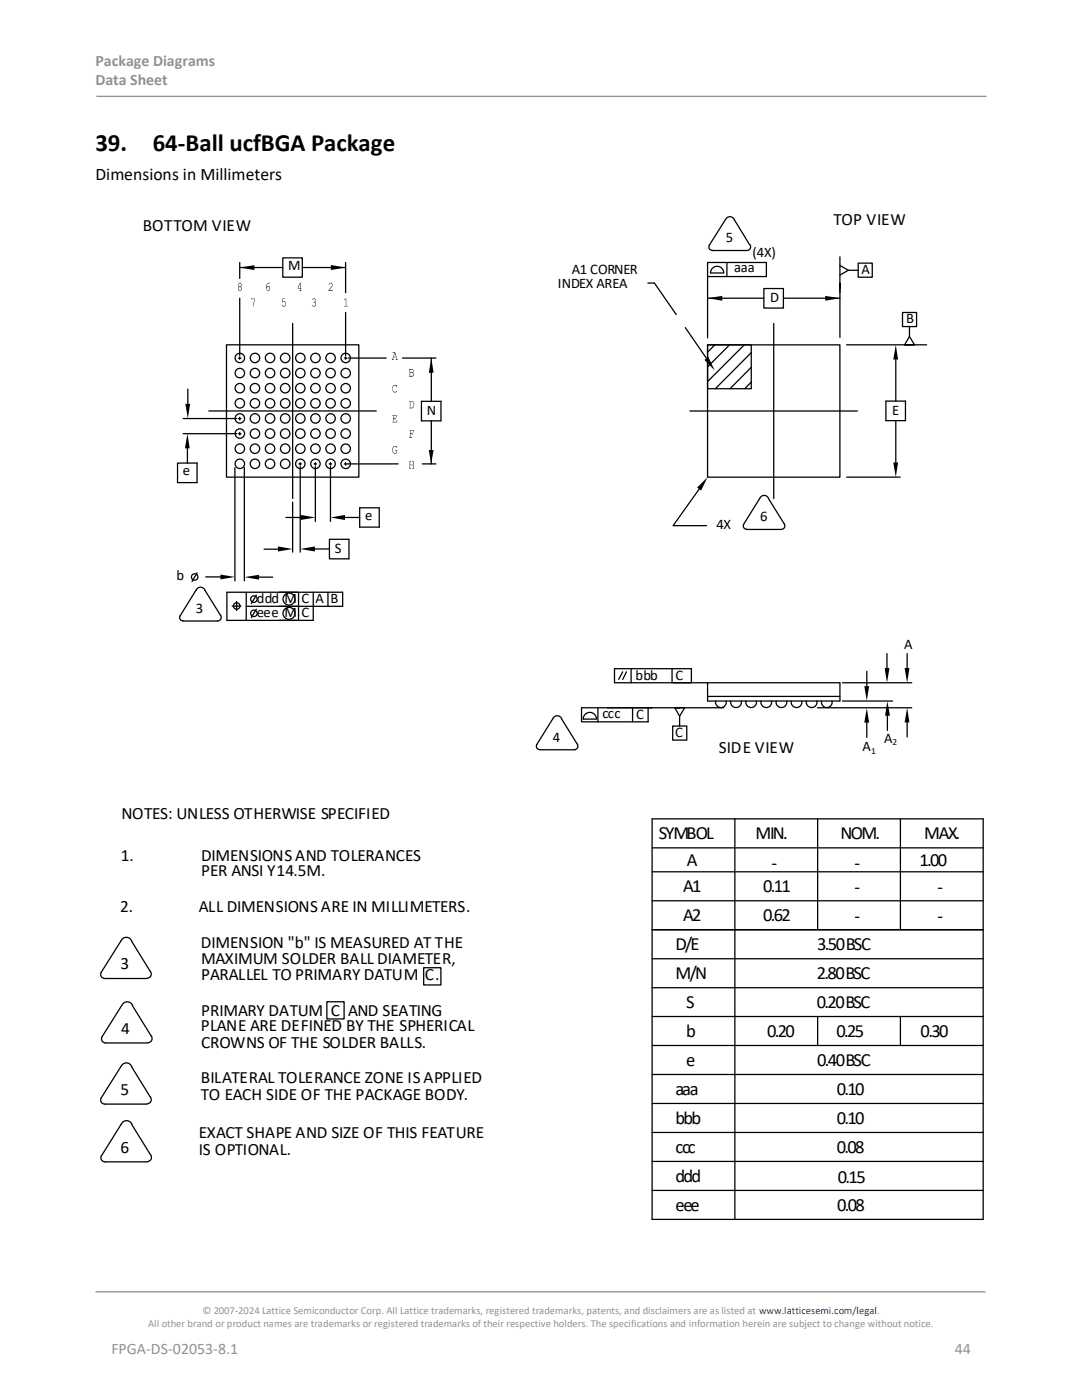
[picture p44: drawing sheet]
<svg xmlns="http://www.w3.org/2000/svg" width="216mm" height="279mm" viewBox="0 0 216 279" stroke-linecap="round" stroke-linejoin="round" font-family="sans-serif">
<defs><g id="words">
<g font-size="5">
<text x="19" y="30.1">39.</text>
<text x="30.5" y="30.1">64-Ball ucfBGA Package</text>
</g>
<g font-size="3.7">
<text x="131.5" y="167.4">SYMBOL</text>
<text x="150.8" y="167.4">MIN.</text>
<text x="167.7" y="167.4">NOM.</text>
<text x="184.4" y="167.4">MAX.</text>
<text x="137.1" y="172.8">A</text>
<text x="154" y="173.4">-</text>
<text x="170.5" y="173.4">-</text>
<text x="183.5" y="172.8">1.00</text>
<text x="136.3" y="178">A1</text>
<text x="152.3" y="178">0.11</text>
<text x="170.5" y="178.2">-</text>
<text x="187" y="178.2">-</text>
<text x="136.3" y="183.8">A2</text>
<text x="152.3" y="183.8">0.62</text>
<text x="170.5" y="184">-</text>
<text x="187" y="184">-</text>
<text x="134.8" y="189.6">D/E</text>
<text x="163.1" y="189.6">3.50BSC</text>
<text x="134.8" y="195.4">M/N</text>
<text x="163" y="195.4">2.80BSC</text>
<text x="136.9" y="201.2">S</text>
<text x="163" y="201.2">0.20BSC</text>
<text x="136.9" y="206.9">b</text>
<text x="153" y="207">0.20</text>
<text x="166.9" y="206.9">0.25</text>
<text x="183.7" y="207">0.30</text>
<text x="136.9" y="212.7">e</text>
<text x="163" y="212.7">0.40BSC</text>
<text x="134.8" y="218.5">aaa</text>
<text x="167" y="218.5">0.10</text>
<text x="134.8" y="224.3">bbb</text>
<text x="167" y="224.3">0.10</text>
<text x="134.8" y="230.1">ccc</text>
<text x="167" y="230.1">0.08</text>
<text x="134.8" y="235.9">ddd</text>
<text x="167.2" y="236.1">0.15</text>
<text x="134.8" y="241.7">eee</text>
<text x="167" y="241.7">0.08</text>
</g>
<text font-size="3.5" x="19" y="35.9">Dimensions in Millimeters</text>
<g font-size="3.4" fill="#010101">
<text x="28.5" y="46.1">BOTTOM VIEW</text>
<text x="166.3" y="44.9">TOP VIEW</text>
<text x="143.4" y="150.2">SIDE VIEW</text>
</g>
<g font-size="3.4">
<text x="24.2" y="163.5">NOTES: UNLESS OTHERWISE SPECIFIED</text>
<text x="24.1" y="171.8">1.</text>
<text x="40.1" y="171.8">DIMENSIONS AND TOLERANCES</text>
<text x="40.1" y="174.9">PER ANSI Y14.5M.</text>
<text x="24" y="182.1">2.</text>
<text x="39.7" y="182.1">ALL DIMENSIONS ARE IN MILLIMETERS.</text>
<text x="40.1" y="189.2">DIMENSION &quot;b&quot; IS MEASURED AT THE</text>
<text x="24" y="193.4">3</text>
<text x="40.1" y="195.6">PARALLEL TO PRIMARY DATUM C.</text>
<text x="40.1" y="192.3">MAXIMUM SOLDER BALL DIAMETER,</text>
<text x="40.1" y="202.7">PRIMARY DATUM C AND SEATING</text>
<text x="24.2" y="206.3">4</text>
<text x="40.1" y="205.8">PLANE ARE DEFINED BY THE SPHERICAL</text>
<text x="40.1" y="209.1">CROWNS OF THE SOLDER BALLS.</text>
<text x="24" y="218.5">5</text>
<text x="40.1" y="216.1">BILATERAL TOLERANCE ZONE IS APPLIED</text>
<text x="40.1" y="219.5">TO EACH SIDE OF THE PACKAGE BODY.</text>
<text x="39.7" y="227.2">EXACT SHAPE AND SIZE OF THIS FEATURE</text>
<text x="24.1" y="230.1">6</text>
<text x="39.7" y="230.5">IS OPTIONAL.</text>
</g>
<g font-size="3.2" fill="#919195">
<text x="19" y="13.2">Package Diagrams</text>
<text x="19" y="17.1">Data Sheet</text>
<text x="22.2" y="270.2">FPGA-DS-02053-8.1</text>
<text x="190.5" y="270.2">44</text>
</g>
<g font-size="2.9">
<text x="57.5" y="54">M</text>
<text x="144.8" y="48.3">5</text>
<text x="150.2" y="51.2">(4X)</text>
<text x="111.3" y="57.4">INDEX AREA</text>
<text x="114.1" y="54.7">A1 CORNER</text>
<text x="146.5" y="54.3">aaa</text>
<text x="171.9" y="54.6">A</text>
<text x="153.7" y="60.2">D</text>
<text x="180.8" y="64.4">B</text>
<text x="85.2" y="82.7">N</text>
<text x="178" y="82.8">E</text>
<text x="36.5" y="94.9">e</text>
<text x="72.9" y="103.8">e</text>
<text x="143" y="105.5">4X</text>
<text x="151.7" y="104">6</text>
<text x="66.8" y="110.4">S</text>
<text x="35.2" y="115.7">b</text>
<text x="39.1" y="122.3">3</text>
<text x="51.3" y="123">eee M</text>
<text x="51.3" y="120.4">ddd M</text>
<text x="60.1" y="123.1">C</text>
<text x="60.1" y="120.3">C</text>
<text x="63" y="120.3">A</text>
<text x="66" y="120.3">B</text>
<text x="180.4" y="129.6">A</text>
<text x="126.8" y="135.7">bbb</text>
<text x="134.8" y="135.6">C</text>
<text x="120.2" y="143.2">ccc</text>
<text x="127" y="143.4">C</text>
<text x="110.3" y="148.1">4</text>
<text x="134.7" y="147.2">C</text>
<text x="172.1" y="149.8">A</text>
<text x="176.4" y="148.3">A</text>
</g>
<g font-size="2.1" fill="#919195">
<text x="40.4" y="262.3">© 2007-2024 Lattice Semiconductor Corp. All Lattice trademarks, registered trademarks, patents, and disclaimers are as listed at www.latticesemi.com/legal.</text>
<text x="29.6" y="264.9">All other brand or product names are trademarks or registered trademarks of their respective holders. The specifications and information herein are subject to change without notice.</text>
</g>
<g font-size="1.9">
<text x="178.1" y="148.6">2</text>
<text x="173.8" y="150.4">1</text>
</g>
</g></defs>
<path d="M19.2 19.2h177.6M19 257.8h177.6" fill="none" stroke="#919195" stroke-width=".26"/>
<g fill="none" stroke="#000" stroke-width=".25">
<path d="M47.8 53.4h8.6M47.8 52.4v3.2M47.8 59.5v11.5M56.4 51.5h3.9v3.8h-3.9zM60.3 53.4h8.7M69 52.4v6M129.3 56.5h1.3l4.3 6.3M141.2 55.2h11.7v-2.8h-11.7v15M141.2 59.5h11.2M144.4 54.5a1.32 1.32 0 0 0-1.3-1.4 1.32 1.32 0 0 0-1.3 1.4h2.6M144.8 43.8l-3.3 5.2a.65 .65 0 0 0 .6 1M144.8 43.8a.94 .94 0 0 1 .9-.6 .94 .94 0 0 1 .8 .6"/>
<path d="M145 52.4v2.8M146.5 43.8l3.1 5M149.6 48.8a.73 .73 0 0 1 .1 .8 .73 .73 0 0 1-.7 .4h-6.9M152.4 57.6h3.9v3.9h-3.9zM156.3 59.5h11.3M167.6 57.5v-1v1.9M167.6 53l1.7 .9M167.6 51.3v16M171.2 52.5h2.8v2.8h-2.8zM171.2 53.9h-1.9l-1.7 1M37.5 77.7v2.9M45.2 68.8h26.4v26.4h-26.4z"/>
<path d="M47.8 71.2v.3h-.2M48.1 71.5h-.3v.2M58.4 64.5v35M69 71.2v.3h-.3M69 62.4v8.6M69.2 71.5h-.2v.2M69.5 71.5h7.6M80.3 71.5h6.7M86.1 71.5v8.6M136.7 65.4l4.4 6.3M141.2 68.8h26.4v26.4h-26.4zM141.2 68.8h8.7v8.8h-8.7z"/>
<path d="M142.7 68.8l-1.5 1.5M145.6 68.8l-4.4 4.4M148.5 68.8l-7.3 7.4M149.9 70.4l-7.2 7.2M149.9 73.3l-4.2 4.3M149.9 76.2l-1.3 1.4M154.4 64.5v35M168.9 68.8h16M178.7 71.8v8.3M180.1 62.4h2.8v2.8h-2.8zM181.5 67.1l-1 1.7h1M181.5 65.2v1.9l1 1.7"/>
<path d="M35.4 92.4h3.9v3.9h-3.9zM36.6 86.5h10.6M36.6 83.5h10.6M37.4 89.5v2.9M41.7 82h33.4M46.9 93.3v22.6M47.8 86.3v.3h-.2M47.8 83.3v.2h-.2M48.1 86.6h-.3v.2M48.1 83.5h-.3v.3M48.8 93.3v22.6M59.9 92.3v.3h-.2"/>
<path d="M59.9 93.1v17.1M60.2 92.6h-.3v.2M62.9 92.3v.3h-.2M62.9 93.1v11M63.2 92.6h-.3v.2M65.9 92.3v.3h-.2M65.9 93.1v11M66.2 92.6h-.3v.2M69 92.3v.3h-.3M69.2 92.6h-.2v.2M69.3 92.6h10.1M84.1 80.1h3.9v3.9h-3.9z"/>
<path d="M84.3 92.6h2.7M86.1 84v8.6M137.7 82h33.4M139.5 97.6l-5.2 7.3h6.7M151.6 99.5l-3.2 5.1a.65 .65 0 0 0 .6 1M151.6 99.5a.95 .95 0 0 1 .9-.6 .95 .95 0 0 1 .9 .6M153.3 99.5l3.1 5M168.9 95.2h10.7M176.8 80.1h3.9v3.8h-3.9zM178.7 83.9v8.4M39.1 117.8l-3.2 5.1M39.1 117.8a.94 .94 0 0 1 .9-.6 .94 .94 0 0 1 .9 .6"/>
<path d="M39.3 114.3l-1 1.8M40.9 117.8l3.1 5a.73 .73 0 0 1 .1 .7 .73 .73 0 0 1-.7 .4h-6.9M41 115.1h3M49.1 118.2v5.6M51.1 118.8l-1 1.7M51.5 115.2h2.9M52.7 109.6h2.9M57.1 103.3h2.9M58.4 100.2v10M59.6 118.2v5.6M62.5 118.2v5.6h-17.2v-5.6h23.1v2.8M62.8 109.6h2.9"/>
<path d="M65.4 118.2v2.8M65.7 107.6h3.9v3.9h-3.9zM68.8 103.3h3M71.8 101.3h3.9v3.9h-3.9zM156.5 104.5a.73 .73 0 0 1 0 .8 .73 .73 0 0 1-.6 .4h-6.9M36 122.9a.65 .65 0 0 0 .5 1M46.3 121h.9v.8M47.2 120v1h.9M49.1 121h10.2zM51.1 121.6l-1 1.7M55.7 121h12.7zM122.6 133.5h15.4v2.8h-15.4z"/>
<path d="M124.3 134.1l-.8 1.5M125 134.1l-.7 1.5M125.9 133.5v2.8M134.1 133.5v2.8M134.4 136.3h33.2v3.6h-26.4v-3.6M141.2 139h26.4M142.8 139.9a1.07 1.07 0 0 0 1 1.3 1.07 1.07 0 0 0 1.1-1.3M145.8 139.9a1.07 1.07 0 0 0 1.1 1.3 1.07 1.07 0 0 0 1-1.3M148.8 139.9a1.07 1.07 0 0 0 1.1 1.3 1.07 1.07 0 0 0 1-1.3M151.9 139.9a1.07 1.07 0 0 0 1 1.3 1.07 1.07 0 0 0 1-1.3M154.9 139.9a1.07 1.07 0 0 0 1 1.3 1.07 1.07 0 0 0 1.1-1.3M157.9 139.9a1.07 1.07 0 0 0 1 1.3 1.07 1.07 0 0 0 1.1-1.3"/>
<path d="M160.9 139.9a1.07 1.07 0 0 0 1.1 1.3 1.07 1.07 0 0 0 1-1.3M163.9 139.9a1.07 1.07 0 0 0 1.1 1.3 1.07 1.07 0 0 0 1-1.3M168.1 139.9h10M168.1 136.3h13.8M173 134v2.9M177 130.4v2.9M181 130.4v2.9M107.1 148.6a.65 .65 0 0 0 .6 1M112.1 143.5l3.1 5M112.1 143.4a.94 .94 0 0 0-.9-.6 .94 .94 0 0 0-.9 .6l-3.2 5.2M115.2 148.5a.73 .73 0 0 1 0 .7 .73 .73 0 0 1-.6 .4h-6.9M116.4 143.5h2.6"/>
<path d="M116.4 143.5a1.32 1.32 0 0 1 1.3-1.3 1.32 1.32 0 0 1 1.3 1.3M119.3 141.3v2.8M126.2 141.3v2.8M129.3 141.3v2.8h-10M134.2 144.9h2.8v2.8h-2.8zM134.6 141.3l1 1.6M135.7 141.3h-1.1h2l-1 1.6v2M144.4 141.3h-28.4v2.8h3.3M163.1 141.3h18.8M173 144.2v3M177.1 142.8v3M181 144.2v2.9"/>
<path d="M130.1 163.4h66.1v80h-66.1zM130.1 179.8h66.1M130.1 174h66.1M130.1 169.2h66.1M146.6 163.4v80M163.2 163.4v22.2M179.7 163.4v22.2M20.9 195.3h8.4M24.1 187.8l-3.9 6.2a.82 .82 0 0 0 0 .9 .82 .82 0 0 0 .7 .4M24.1 187.8a1.15 1.15 0 0 1 1.1-.7 1.15 1.15 0 0 1 1.1 .7M26.2 187.8l3.8 6a.86 .86 0 0 1 .1 1 .86 .86 0 0 1-.8 .4M65.2 199.9h3.5v3.5h-3.5z"/>
<path d="M84.5 193.1h3.5v3.5h-3.5zM130.1 185.6h66.1M130.1 197.1h66.1M130.1 191.3h66.1M20.4 206.9a.82 .82 0 0 0 .7 1.2h8.3M24.1 212.9l-3.9 6.2a.82 .82 0 0 0 .7 1.2M24.1 212.9a1.15 1.15 0 0 1 1.1-.8 1.15 1.15 0 0 1 1.1 .8M26.2 212.9l3.8 6a.86 .86 0 0 1 .1 .9 .86 .86 0 0 1-.8 .5M26.4 200.7l3.7 6M26.5 200.7a1.15 1.15 0 0 0-1.1-.8 1.15 1.15 0 0 0-1.1 .8l-3.9 6.2M30.2 206.7a.86 .86 0 0 1 .1 .9 .86 .86 0 0 1-.8 .5M130.1 214.4h66.1"/>
<path d="M130.1 208.6h66.1M130.1 202.9h66.1M163.2 202.9v5.8M179.7 202.9v5.8M20.3 230.6a.82 .82 0 0 0 .7 1.3M20.9 220.3h8.4M21 231.9h8.3M24.1 224.4l-3.8 6.3M24.2 224.4a1.15 1.15 0 0 1 1.1-.7 1.15 1.15 0 0 1 1 .7M26.3 224.4l3.7 6a.86 .86 0 0 1 .1 1 .86 .86 0 0 1-.8 .4M130.1 231.8h66.1M130.1 226h66.1"/>
<path d="M130.1 220.2h66.1M130.1 237.6h66.1"/>
<circle cx="47.9" cy="71.4" r=".94"/>
<circle cx="47.9" cy="74.5" r=".94"/>
<circle cx="47.9" cy="77.5" r=".94"/>
<circle cx="50.9" cy="71.4" r=".94"/>
<circle cx="50.9" cy="74.5" r=".94"/>
<circle cx="50.9" cy="77.5" r=".94"/>
<circle cx="53.9" cy="71.4" r=".94"/>
<circle cx="53.9" cy="74.5" r=".94"/>
<circle cx="53.9" cy="77.5" r=".94"/>
<circle cx="56.9" cy="71.4" r=".94"/>
<circle cx="56.9" cy="74.5" r=".94"/>
<circle cx="56.9" cy="77.5" r=".94"/>
<circle cx="59.9" cy="74.5" r=".94"/>
<circle cx="59.9" cy="71.4" r=".94"/>
<circle cx="59.9" cy="77.5" r=".94"/>
<circle cx="62.9" cy="71.4" r=".94"/>
<circle cx="62.9" cy="74.5" r=".94"/>
<circle cx="62.9" cy="77.5" r=".94"/>
<circle cx="66" cy="71.4" r=".94"/>
<circle cx="66" cy="77.5" r=".94"/>
<circle cx="66" cy="74.5" r=".94"/>
<circle cx="69" cy="71.4" r=".94"/>
<circle cx="69" cy="77.5" r=".94"/>
<circle cx="69" cy="74.5" r=".94"/>
<circle cx="47.9" cy="86.5" r=".94"/>
<circle cx="47.9" cy="92.6" r=".94"/>
<circle cx="47.9" cy="83.5" r=".94"/>
<circle cx="47.9" cy="89.5" r=".94"/>
<circle cx="47.9" cy="80.5" r=".94"/>
<circle cx="50.9" cy="92.6" r=".94"/>
<circle cx="50.9" cy="83.5" r=".94"/>
<circle cx="50.9" cy="86.5" r=".94"/>
<circle cx="50.9" cy="89.5" r=".94"/>
<circle cx="50.9" cy="80.5" r=".94"/>
<circle cx="53.9" cy="83.5" r=".94"/>
<circle cx="53.9" cy="86.5" r=".94"/>
<circle cx="53.9" cy="92.6" r=".94"/>
<circle cx="53.9" cy="89.5" r=".94"/>
<circle cx="53.9" cy="80.5" r=".94"/>
<circle cx="56.9" cy="83.5" r=".94"/>
<circle cx="56.9" cy="86.5" r=".94"/>
<circle cx="56.9" cy="92.6" r=".94"/>
<circle cx="56.9" cy="89.5" r=".94"/>
<circle cx="56.9" cy="80.5" r=".94"/>
<circle cx="59.9" cy="83.5" r=".94"/>
<circle cx="59.9" cy="89.5" r=".94"/>
<circle cx="59.9" cy="86.5" r=".94"/>
<circle cx="59.9" cy="92.6" r=".94"/>
<circle cx="59.9" cy="80.5" r=".94"/>
<circle cx="62.9" cy="83.5" r=".94"/>
<circle cx="62.9" cy="89.5" r=".94"/>
<circle cx="62.9" cy="86.5" r=".94"/>
<circle cx="62.9" cy="92.6" r=".94"/>
<circle cx="62.9" cy="80.5" r=".94"/>
<circle cx="66" cy="83.5" r=".94"/>
<circle cx="66" cy="86.5" r=".94"/>
<circle cx="66" cy="89.5" r=".94"/>
<circle cx="66" cy="92.6" r=".94"/>
<circle cx="66" cy="80.5" r=".94"/>
<circle cx="69" cy="86.5" r=".94"/>
<circle cx="69" cy="83.5" r=".94"/>
<circle cx="69" cy="92.6" r=".94"/>
<circle cx="69" cy="89.5" r=".94"/>
<circle cx="69" cy="80.5" r=".94"/>
<circle cx="38.8" cy="115.2" r=".65"/>
<circle cx="50.7" cy="119.6" r=".65"/>
<circle cx="57.7" cy="119.6" r="1.2"/>
<circle cx="47.2" cy="120.9" r=".65"/>
<circle cx="50.7" cy="122.4" r=".65"/>
<circle cx="57.7" cy="122.4" r="1.19"/>
</g>
<g fill="#000">
<path d="M47.8 53.4l3-.5v1zM66 52.9l3 .5-3 .5zM141.2 59.5l2.9-.4v.9zM164.7 59.1l2.9 .4-2.9 .5zM86.1 71.5l.4 2.9h-.9zM140.6 71.8l.8-.6 1.2 2.7zM178.7 68.8l.5 3h-1zM37.4 86.5l.5 3h-1zM37 80.6h.9l-.4 2.9zM85.6 89.8h.9l-.5 2.8zM139.1 97.3l2.1-2.1-1.3 2.7zM178.2 92.3h1l-.5 2.9z"/>
<path d="M44 114.7l2.9 .4-2.9 .5zM48.8 115.2l2.9-.5v1zM55.5 109.1l2.9 .5-2.9 .5zM60 102.8l2.9 .5-2.9 .5zM59.9 109.6l2.9-.5v1zM65.9 103.3l2.9-.5v1zM172.5 136.9h.9l-.4 3zM176.5 133.3h1l-.5 3zM180.5 133.3h1l-.5 3zM173 141.3l.4 2.9h-.9zM177.1 139.9l.5 2.9h-1zM181 141.3l.5 2.9h-1z"/>
<path d="M47.7 57.3l-.1 .5 .2 .2 .2-.1 .1-.5-.1-.1zM47.6 56.9a.28 .28 0 0 0 .5 0 .28 .28 0 0 0-.5 0zM47.6 56.5l.4-.1 .2 .3-.2 .5 .2 .2 .1 .4-.3 .2h-.3l-.2-.2v-.5l.2-.1-.2-.2z" fill-rule="evenodd"/>
<path d="M50.1 59.6h.8l-.4 1.5 .3-1.4h-.6l-.1 .1z" fill-rule="evenodd"/>
<path d="M53.3 57.4a.33 .33 0 0 0 0 .5 .33 .33 0 0 0 .5-.1l-.1-.6zM53.4 56.5h.5l-.4 .1-.3 .5v.3l.3-.3 .3 .1 .1 .6-.2 .2h-.4l-.2-.5v-.5z" fill-rule="evenodd"/>
<path d="M56.3 59.6h.6l-.5 .1v.5l.4-.1 .2 .3v.5l-.3 .3-.5-.2 .1-.1 .3 .2 .3-.2-.1-.6h-.5z" fill-rule="evenodd"/>
<path d="M59.9 56.6l-.4 .9h.4zM59.9 56.4h.1l.1 1.6h-.4l.3-.1v-.3h-.6z" fill-rule="evenodd"/>
<path d="M65.7 56.5h.5l.2 .2v.3l-.8 .9h.7v-.1l.1 .2h-.8l.7-1v-.3l-.2-.2-.3 .1-.2 .3z" fill-rule="evenodd"/>
<path d="M68.7 59.8l.4-.2v1.5h.3h-.7h.3v-1.4z" fill-rule="evenodd"/>
<path d="M62.4 59.6h.4l.2 .2-.2 .5 .3 .3v.3l-.3 .3-.4-.1-.1-.2 .3 .2 .3-.2 .1-.3-.5-.3 .4-.2v-.3l-.1-.1h-.3l-.2 .1z" fill-rule="evenodd"/>
<path d="M78.8 70.4l-.3 .8h.5zM78.3 70.4l.6-.1 .5 1.5-.5-.1h.2v-.4h-.6l-.1 .4 .2 .1h-.4l.5-1.4z" fill-rule="evenodd"/>
<path d="M78.5 76.9l.5-.1 .1 .2 .1-.1v.4l-.2-.4h-.3l-.3 .2v.4l.2 .7h.4l.3-.2-.4 .3h-.3l-.3-.4v-.7z" fill-rule="evenodd"/>
<path d="M81.8 74.4v.6h.6l.1-.1-.1-.4zM81.8 73.8v.5l.6-.1-.1-.4zM81.6 73.7h.7a.42 .42 0 0 1 .1 .7l.2 .3-.1 .4-.9 .1 .1-.2v-1.2z" fill-rule="evenodd"/>
<path d="M78.3 82.9h.9v.4l-.1-.4h-.6v.6l.4-.1v.4l-.1-.2h-.3v.6h.6l.1-.4v.5h-.9l.1-.1v-1.3z" fill-rule="evenodd"/>
<path d="M78.5 89.1h.7v.3l-.3-.3-.3 .1-.2 .2v.7a.48 .48 0 0 0 .7 .3v-.5h-.3h.5l-.1 .5-.5 .1-.3-.2-.1-.9z" fill-rule="evenodd"/>
<path d="M81.9 80.1v1.3h.3l.3-.3v-.6l-.2-.4zM81.7 80.1h.6l.3 .3v.7l-.3 .4h-.6l.1-.1v-1.3z" fill-rule="evenodd"/>
<path d="M81.7 85.9h.9v.4l-.1-.3h-.6v.5h.3l.1-.2v.5l-.1-.2h-.3v.6h.3v.1h-.5l.1-.1v-1.2z" fill-rule="evenodd"/>
<path d="M81.7 92.1h.3l-.2 .1v.6h.6v-.6l-.2-.1h.4l-.1 1.4h.1h-.4h.2v-.7h-.6v.7h.2h-.4h.1z" fill-rule="evenodd"/>
</g>
<use href="#words"/>
</svg>
